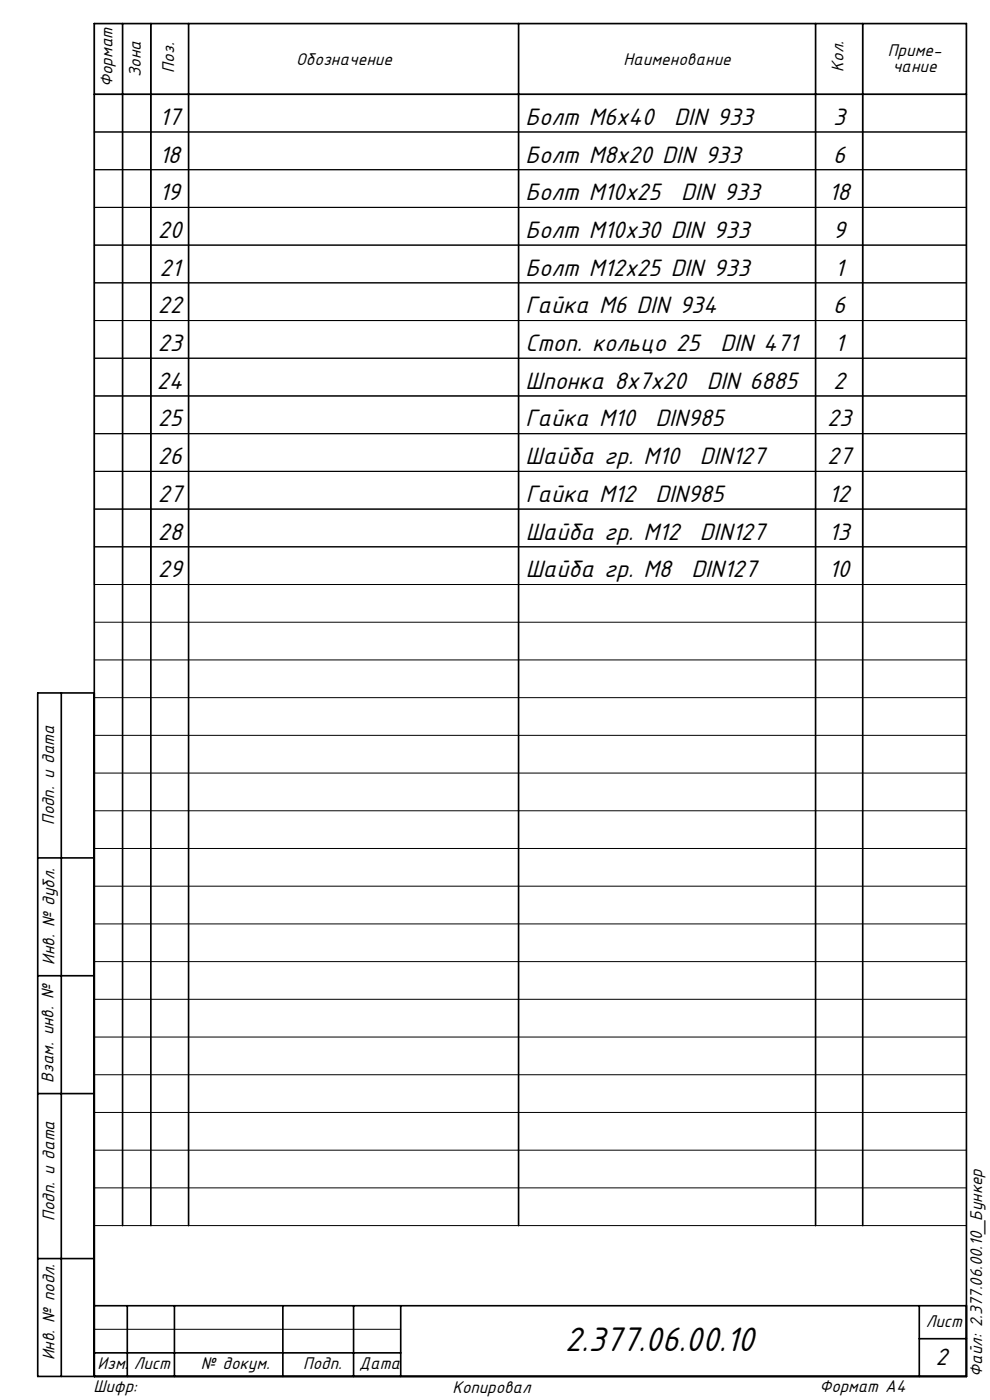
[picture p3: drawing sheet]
<svg xmlns="http://www.w3.org/2000/svg" width="210mm" height="297mm" viewBox="0 0 210 297" stroke-linecap="round" stroke-linejoin="round" font-family="sans-serif">
<defs><g id="words">
<text font-size="8" x="119.8" y="286.6">2.377.06.00.10</text>
<g font-size="5.6">
<text x="33.8" y="26.5">17</text>
<text x="111.5" y="26.5">Болт М6х40</text>
<text x="143" y="26.5">DIN 933</text>
<text x="176.7" y="26.5">3</text>
<text x="33.8" y="34.5">18</text>
<text x="111.5" y="34.5">Болт М8х20 DIN 933</text>
<text x="176.7" y="34.5">6</text>
<text x="33.8" y="42.5">19</text>
<text x="111.5" y="42.5">Болт М10х25</text>
<text x="144.5" y="42.5">DIN 933</text>
<text x="175.8" y="42.5">18</text>
<text x="33.5" y="50.5">20</text>
<text x="111.5" y="50.5">Болт М10х30 DIN 933</text>
<text x="176.7" y="50.5">9</text>
<text x="33.8" y="58.5">21</text>
<text x="111.5" y="58.5">Болт М12х25 DIN 933</text>
<text x="177.1" y="58.5">1</text>
<text x="33.5" y="66.5">22</text>
<text x="111.5" y="66.5">Гайка М6 DIN 934</text>
<text x="176.7" y="66.5">6</text>
<text x="33.5" y="74.5">23</text>
<text x="111.5" y="74.5">Стоп. кольцо 25</text>
<text x="152.8" y="74.5">DIN 471</text>
<text x="177.1" y="74.5">1</text>
<text x="33.3" y="82.5">24</text>
<text x="111.5" y="82.5">Шпонка 8х7х20</text>
<text x="149.9" y="82.5">DIN 6885</text>
<text x="176.7" y="82.5">2</text>
<text x="33.5" y="90.5">25</text>
<text x="111.5" y="90.5">Гайка М10</text>
<text x="139" y="90.5">DIN985</text>
<text x="175.5" y="90.5">23</text>
<text x="33.5" y="98.5">26</text>
<text x="111.5" y="98.5">Шайба гр. М10</text>
<text x="148.5" y="98.5">DIN127</text>
<text x="175.5" y="98.5">27</text>
<text x="33.5" y="106.5">27</text>
<text x="111.5" y="106.5">Гайка М12</text>
<text x="139" y="106.5">DIN985</text>
<text x="175.8" y="106.5">12</text>
<text x="33.5" y="114.5">28</text>
<text x="111.5" y="114.5">Шайба гр. М12</text>
<text x="148.5" y="114.5">DIN127</text>
<text x="175.8" y="114.5">13</text>
<text x="33.5" y="122.5">29</text>
<text x="111.5" y="122.5">Шайба гр. М8</text>
<text x="146.7" y="122.5">DIN127</text>
<text x="175.8" y="122.5">10</text>
<text x="198.5" y="289.5">2</text>
</g>
<g font-size="4">
<text x="188.3" y="11.9">Приме-</text>
<text x="29.9" y="16.3" transform="rotate(-90 29.9 16.3)">Зона</text>
<text x="37" y="15.4" transform="rotate(-90 37 15.4)">Поз.</text>
<text x="62.8" y="13.8">Обозначение</text>
<text x="132.2" y="13.8">Наименование</text>
<text x="178.9" y="15.2" transform="rotate(-90 178.9 15.2)">Кол.</text>
<text x="189.4" y="15.4">чание</text>
<text x="23.8" y="18.6" transform="rotate(-90 23.8 18.6)">Формат</text>
<text x="11.5" y="175" transform="rotate(-90 11.5 175)">Подп. и дата</text>
<text x="11.6" y="204.7" transform="rotate(-90 11.6 204.7)">Инв. № дубл.</text>
<text x="11.4" y="229.7" transform="rotate(-90 11.4 229.7)">Взам. инв. №</text>
<text x="11.5" y="259" transform="rotate(-90 11.5 259)">Подп. и дата</text>
<text x="196.4" y="281.5">Лист</text>
<text x="11.5" y="288.6" transform="rotate(-90 11.5 288.6)">Инв. № подл.</text>
<text x="20.7" y="290.5">Изм.</text>
<text x="28.4" y="290.5">Лист</text>
<text x="42.6" y="290.5">№ докум.</text>
<text x="64.3" y="290.5">Подп.</text>
<text x="76.2" y="290.4">Дата</text>
<text x="208.3" y="292" transform="rotate(-90 208.3 292)">Файл: 2.377.06.00.10_Бункер</text>
<text x="19.8" y="295.3">Шифр:</text>
<text x="96" y="295.4">Копировал</text>
<text x="173.8" y="295.3">Формат А4</text>
</g>
</g></defs>
<g fill="none" stroke="#000" stroke-width=".21">
<path d="M20 5h185v119h-185zM26 5v119M32 5v119M40 5v119M110 5v119M173 5v119M183 5v119M20 28h185M20 36h185M20 20h185M20 44h185M20 52h185"/>
<path d="M20 60h185M20 68h185M20 76h185M20 84h185M20 92h185M20 100h185M20 108h185M20 116h185M20 132h185M20 140h185M20 148h185M20 156h185"/>
<path d="M20 164h185M20 172h185M20 180h185M20 188h185M20 196h185M20 204h185M20 212h185M20 220h185M20 228h185M20 236h185M20 244h185M20 252h185"/>
<path d="M20 277v15M20 260h185M20 282h65"/>
</g>
<g fill="none" stroke="#000" stroke-width=".35">
<path d="M26 5v255M32 5v255M40 5v255M110 5v255M173 5v255M183 5v255M20 20h185M13 147v145M20 147h-12v145h197v-287h-185v287M8 182h12M8 207h12M8 232h12"/>
<path d="M8 267h12M20 277h185M27 277v15M37 277v15M60 277v15M75 277v15M85 277v15M195 277v15M20 287h65M195 284h10"/>
</g>
<use href="#words"/>
</svg>
